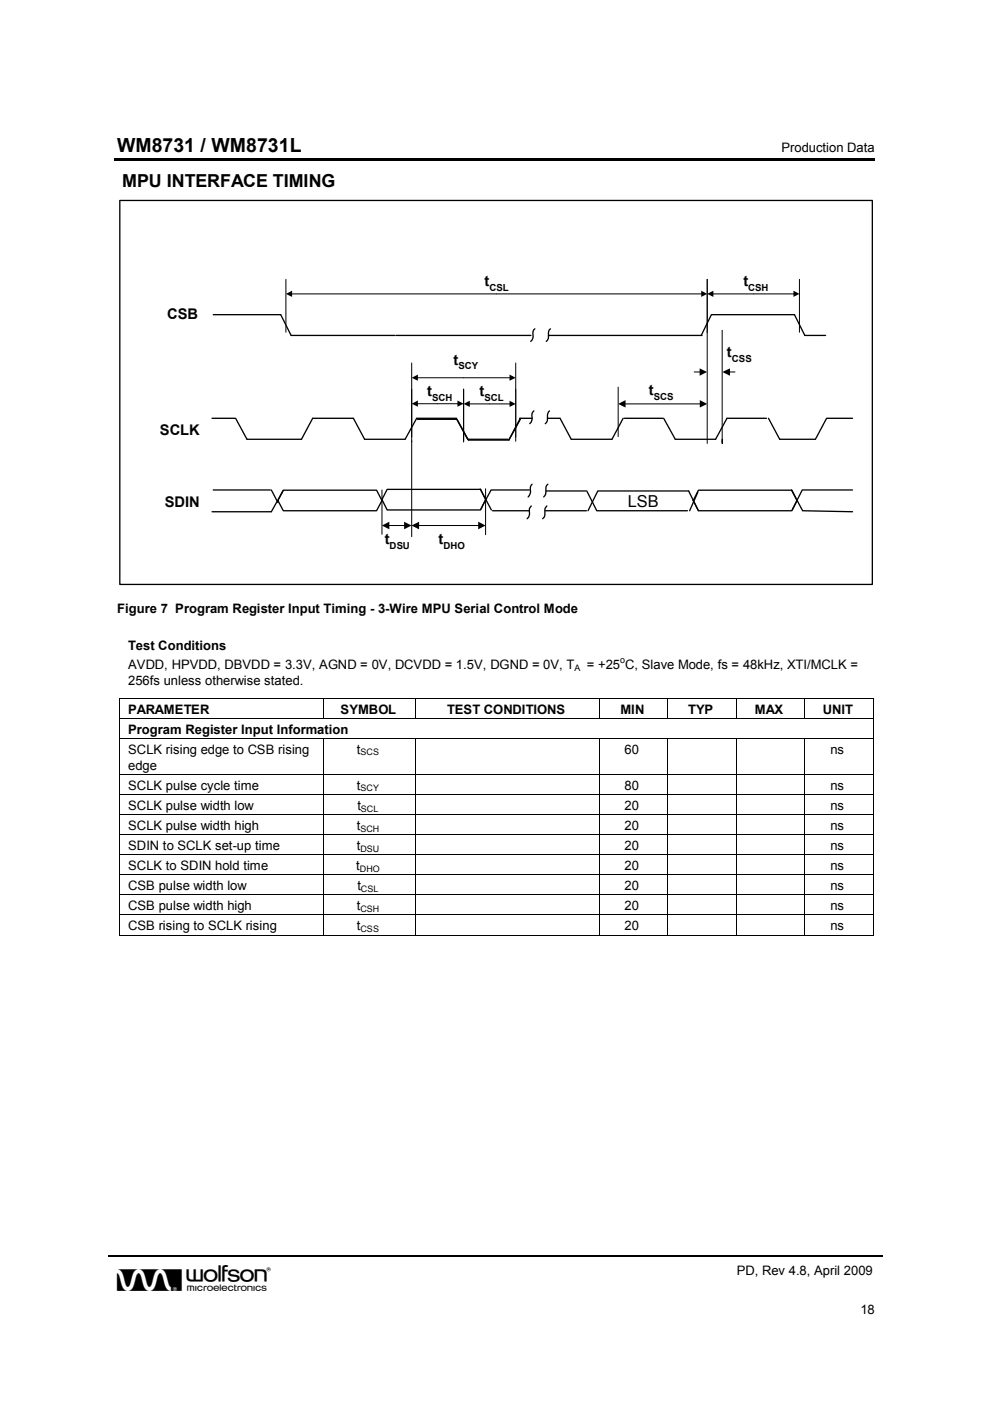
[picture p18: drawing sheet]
<svg xmlns="http://www.w3.org/2000/svg" width="210mm" height="297mm" viewBox="0 0 210 297" stroke-linecap="round" stroke-linejoin="round" font-family="sans-serif">
<defs><g id="words">
<text font-size="6.9" x="24.8" y="273.8">w</text>
<text font-size="4.1" x="24.8" y="32.3">WM8731 / WM8731L</text>
<text font-size="3.8" x="25.9" y="39.7">MPU INTERFACE TIMING</text>
<text font-size="3.5" x="133.1" y="107.6">LSB</text>
<g font-size="3.1">
<text x="102.7" y="60.6">t</text>
<text x="157.6" y="60.6">t</text>
<text x="35.4" y="67.6">CSB</text>
<text x="96.2" y="77.3">t</text>
<text x="154.1" y="75.7">t</text>
<text x="90.6" y="83.9">t</text>
<text x="101.7" y="83.9">t</text>
<text x="137.6" y="83.7">t</text>
<text x="33.9" y="92.2">SCLK</text>
<text x="34.9" y="107.4">SDIN</text>
<text x="81.6" y="115.4">t</text>
<text x="93" y="115.4">t</text>
</g>
<g font-size="2.8">
<text x="165.7" y="32.3">Production Data</text>
<text x="24.8" y="130">Figure 7 Program Register Input Timing - 3-Wire MPU Serial Control Mode</text>
<text x="27.2" y="137.8">Test Conditions</text>
<text x="27.2" y="141.9">AVDD, HPVDD, DBVDD = 3.3V, AGND = 0V, DCVDD = 1.5V, DGND = 0V, T</text>
<text x="124.4" y="141.9">= +25 C, Slave Mode, fs = 48kHz, XTI/MCLK =</text>
<text x="27.2" y="145.3">256fs unless otherwise stated.</text>
<text x="27.2" y="155.5">Program Register Input Information</text>
<text x="27.2" y="151.3">PARAMETER</text>
<text x="72.2" y="151.3">SYMBOL</text>
<text x="94.8" y="151.3">TEST CONDITIONS</text>
<text x="131.5" y="151.3">MIN</text>
<text x="145.9" y="151.3">TYP</text>
<text x="160" y="151.3">MAX</text>
<text x="174.5" y="151.3">UNIT</text>
<text x="27.2" y="159.8">SCLK rising edge to CSB rising</text>
<text x="75.7" y="159.8">t</text>
<text x="132.4" y="159.8">60</text>
<text x="176.1" y="159.8">ns</text>
<text x="27.2" y="163.2">edge</text>
<text x="27.2" y="167.5">SCLK pulse cycle time</text>
<text x="75.7" y="167.5">t</text>
<text x="132.4" y="167.5">80</text>
<text x="176.1" y="167.5">ns</text>
<text x="27.2" y="171.7">SCLK pulse width low</text>
<text x="75.8" y="171.7">t</text>
<text x="132.4" y="171.7">20</text>
<text x="176.1" y="171.7">ns</text>
<text x="27.2" y="175.9">SCLK pulse width high</text>
<text x="75.6" y="176">t</text>
<text x="132.4" y="176">20</text>
<text x="176.1" y="176">ns</text>
<text x="27.2" y="180.2">SDIN to SCLK set-up time</text>
<text x="27.2" y="184.4">SCLK to SDIN hold time</text>
<text x="75.5" y="184.5">t</text>
<text x="75.6" y="180.2">t</text>
<text x="132.4" y="184.5">20</text>
<text x="132.4" y="180.2">20</text>
<text x="176.1" y="184.5">ns</text>
<text x="176.1" y="180.2">ns</text>
<text x="27.2" y="188.7">CSB pulse width low</text>
<text x="75.8" y="188.7">t</text>
<text x="132.4" y="188.7">20</text>
<text x="176.1" y="188.7">ns</text>
<text x="27.2" y="192.9">CSB pulse width high</text>
<text x="27.2" y="197.1">CSB rising to SCLK rising</text>
<text x="75.6" y="193">t</text>
<text x="75.7" y="197.2">t</text>
<text x="132.4" y="193">20</text>
<text x="132.4" y="197.2">20</text>
<text x="176.1" y="193">ns</text>
<text x="176.1" y="197.2">ns</text>
<text x="156.2" y="270.4">PD, Rev 4.8, April 2009</text>
<text x="182.4" y="278.6">18</text>
</g>
<g font-size="2">
<text x="103.8" y="61.6">CSL</text>
<text x="158.6" y="61.6">CSH</text>
<text x="155.2" y="76.7">CSS</text>
<text x="97.2" y="78.3">SCY</text>
<text x="91.6" y="84.9">SCH</text>
<text x="102.7" y="85">SCL</text>
<text x="138.6" y="84.8">SCS</text>
<text x="82.6" y="116.5">DSU</text>
<text x="94" y="116.5">DHO</text>
</g>
<g font-size="1.9">
<text x="121.8" y="142.2">A</text>
<text x="131.5" y="140.5">o</text>
<text x="76.5" y="160.1">SCS</text>
<text x="76.5" y="167.8">SCY</text>
<text x="76.5" y="172.1">SCL</text>
<text x="76.4" y="176.3">SCH</text>
<text x="76.3" y="184.8">DHO</text>
<text x="76.4" y="180.6">DSU</text>
<text x="76.5" y="189.1">CSL</text>
<text x="76.4" y="193.3">CSH</text>
<text x="76.5" y="197.5">CSS</text>
</g>
</g></defs>
<path d="M24.3 33.5h161.2v.5h-161.2z" fill="#000"/>
<path d="M23 266.4h164.3" fill="none" stroke="#000" stroke-width=".3"/>
<path d="M25.4 42.5h159.6v81.4h-159.6zM59.5 66.7l2.2 4.4h22M60.1 103.9h19.7l1.2 2.2-1.2 2.2h-19.7l-1.2-2.2zM82.1 103.8h19.8l1.1 2.1-1.1 2.2h-19.8l-1.1-2.2z" fill="none" stroke="#000" stroke-width=".28"/>
<path d="M180.6 96.4h3.3v6.6h-3.3z" fill="#fff"/>
<path d="M148.1 103.9h19.8l1.1 2.2-1.1 2.2h-19.8l-1.1-2.2z" fill="none" stroke="#000" stroke-width=".28"/>
<path d="M60.6 59.2v11.2zM149.9 59.2v11.2z" fill-rule="evenodd" fill="#fff" stroke="#000" stroke-width=".21"/>
<path d="M61.7 62.3h87.1M81 103.9v9.4M82.4 111.4h3.5M88.6 111.4h13M103 103.6v9.8" fill="none" stroke="#000" stroke-width=".21"/>
<path d="M60.6 62.3l1.3-.7v1.3zM148.7 61.6l1.2 .7-1.2 .6zM81 111.4l1.5-.8v1.6zM85.7 110.6l1.5 .8-1.5 .8zM87.2 111.4l1.7-.8v1.6zM101.4 110.6l1.6 .8-1.6 .8z" fill="#000"/>
<g fill="none" stroke="#000" stroke-width=".28">
<path d="M45.2 66.7h14.3M148.7 71.1l2.1-4.4h17.6l2.2 4.4h4.4M45 88.7h4.8M50 88.7l2.4 4.4h11.5l2.4-4.4h8.6l2.4 4.4h8.6l2.4-4.4h8.4l2.4 4.4h8.6M110.3 88.7l-2.4 4.4M118.7 88.7l2.4 4.4h8.7l2.3-4.4M132.3 88.7h8.2M140.7 88.7l2.5 4.4h8.5l2.4-4.4h8.4M162.9 88.7l2.4 4.4h7.5M180.8 88.7h-5.5l-2.4 4.4M45.2 103.9h12.1M57.5 103.9l1.4 2.7"/>
<path d="M60 104.1l-2.5 4.4h-12.5M167.8 103.9l2.4 4.4 10.6 .2M170.1 103.9l-2.1 4.2M170.2 103.9h10.6"/>
</g>
<path d="M149.9 59.2v11.2zM169.5 59.2v11.2z" fill-rule="evenodd" fill="#fff" stroke="#000" stroke-width=".21"/>
<path d="M151.1 62.3h17.3" fill="none" stroke="#000" stroke-width=".21"/>
<path d="M149.9 62.3l1.4-.7v1.3zM168.2 61.6l1.3 .7-1.3 .6z" fill="#000"/>
<g fill="none" stroke="#000" stroke-width=".28">
<path d="M83.9 71.1h28.7M113.4 69.7a1.76 1.76 0 0 0-.4 1.8l-.5 .9M116.3 71.1h32.5M116.7 69.7l-.2 .2-.2 .6a1.73 1.73 0 0 1-.5 1.9M101.8 103.7l2.4 4.4M104.1 103.9l-2.1 4M104.2 103.9h8M104.4 108.3h7.9M112.6 107.3a1.87 1.87 0 0 0-.3 1.8l-.2 .6-.3 .3M112.8 102.7a2.01 2.01 0 0 0-.3 1.7l-.5 1M115.6 108.3h8.7M115.8 104.1h8.4"/>
<path d="M116 107.3l-.4 .5-.1 .3a1.73 1.73 0 0 1-.4 1.9M116.2 102.7l-.3 .2-.2 .6a1.73 1.73 0 0 1-.4 1.9M146 104.1l2.1 4.2M148 104.4l-1.8 3.9"/>
</g>
<path d="M87.3 77v15.7zM109.3 77v15.7z" fill-rule="evenodd" fill="#fff" stroke="#000" stroke-width=".21"/>
<path d="M88.5 80.1h19.7" fill="none" stroke="#000" stroke-width=".21"/>
<path d="M108 79.4l1.3 .7-1.3 .6zM87.3 80.1l1.3-.7v1.3z" fill="#000"/>
<path d="M87.3 82.5v11.2zM98.3 82.5v11.2z" fill-rule="evenodd" fill="#fff" stroke="#000" stroke-width=".21"/>
<path d="M88.5 85.6h8.7" fill="none" stroke="#000" stroke-width=".21"/>
<path d="M87.3 85.6l1.3-.7v1.3zM97 84.9l1.3 .7-1.3 .6z" fill="#000"/>
<path d="M98.3 82.5v11.1zM109.3 82.5v11.1z" fill-rule="evenodd" fill="#fff" stroke="#000" stroke-width=".21"/>
<g fill="none" stroke="#000" stroke-width=".21">
<path d="M147.2 78.9h1.3M149.9 70.4v23.6M153.1 70v24v-.9M154.5 78.9h1.3M87.3 93.5v20.3M99.5 85.6h8.7M131.1 82.1v10.5M132.4 85.6h16.1M25.2 148.1h160M25.2 152.4h160M25.2 156.6h160M25.3 148.2v4.1"/>
<path d="M25.3 152.4v4.1M25.3 156.7v7.5M68.6 148.2v4.1M68.6 156.7v7.5M88.1 148.2v4.1M88.1 156.7v7.5M127.1 148.2v4.1M127.1 156.7v7.5M141.6 148.2v4.1M141.6 156.7v7.5M156.1 148.2v4.1M156.1 156.7v7.5"/>
<path d="M170.6 148.2v4.1M170.6 156.7v7.5M185.1 148.2v4.1M185.1 152.4v4.1M185.1 156.7v7.5M25.2 164.3h160M25.2 168.5h160M25.2 172.8h160M25.2 177h160M25.3 164.4v4M25.3 168.6v4.1M25.3 172.8v4.1"/>
<path d="M25.3 177.1v4.1M68.6 164.4v4M68.6 168.6v4.1M68.6 172.8v4.1M68.6 177.1v4.1M88.1 164.4v4M88.1 168.6v4.1M88.1 172.8v4.1M88.1 177.1v4.1M127.1 164.4v4M127.1 168.6v4.1M127.1 172.8v4.1"/>
<path d="M127.1 177.1v4.1M141.6 164.4v4M141.6 168.6v4.1M141.6 172.8v4.1M141.6 177.1v4.1M156.1 164.4v4M156.1 168.6v4.1M156.1 172.8v4.1M156.1 177.1v4.1M170.6 164.4v4M170.6 168.6v4.1M170.6 172.8v4.1"/>
<path d="M170.6 177.1v4.1M185.1 164.4v4M185.1 168.6v4.1M185.1 172.8v4.1M185.1 177.1v4.1M25.2 181.3h160M25.2 185.5h160M25.2 189.7h160M25.2 194h160M25.2 198.2h43.3M25.3 181.4v4M25.3 185.6v4.1"/>
<path d="M25.3 189.8v4.1M25.3 194.1v4.2M68.6 181.4v4M68.6 185.6v4.1M68.6 189.8v4.1M68.6 194.1v4.2M68.7 198.2h19.4M88.1 181.4v4M88.1 185.6v4.1M88.1 189.8v4.1M88.1 194.1v4.2M88.2 198.2h38.8"/>
<path d="M127.1 181.4v4M127.1 185.6v4.1M127.1 189.8v4.1M127.1 194.1v4.2M127.1 198.2h14.4M141.6 181.4v4M141.6 185.6v4.1M141.6 189.8v4.1M141.6 194.1v4.2M141.6 198.2h14.4M156.1 181.4v4M156.1 185.6v4.1"/>
<path d="M156.1 189.8v4.1M156.1 194.1v4.2M156.2 198.2h14.3M170.6 181.4v4M170.6 185.6v4.1M170.6 189.8v4.1M170.6 194.1v4.2M170.7 198.2h14.3M185.1 181.4v4M185.1 185.6v4.1M185.1 189.8v4.1M185.1 194.1v4.2"/>
</g>
<path d="M148.3 78.1l1.6 .8-1.6 .8zM153.2 78.9l1.6-.8v1.6zM98.3 85.6l1.3-.6v1.3zM108 85l1.3 .6-1.3 .7zM131.1 85.6l1.5-.8v1.6zM148.4 84.8l1.5 .8-1.5 .8z" fill="#000"/>
<path d="M88.5 88.9h8.2M96.9 88.9l2.4 4.4h8.6l2.4-4.4M110.2 88.7h2.6M113.2 87.1a1.87 1.87 0 0 0-.4 1.8l-.2 .6-.3 .3M116.2 88.7h2.5M116.5 87.1a1.83 1.83 0 0 0-.4 1.8l-.2 .6-.3 .3M124.4 104.1l2.1 4.2M126.6 108.3h19.2M126.7 104.1l-2 4.2M126.9 104.1h19.1" fill="none" stroke="#000" stroke-width=".28"/>
<path d="M25.2 148h.2v.2h-.2zM185 148h.2v.2h-.2zM185 198.2h.2v.1h-.2z" fill="#000"/>
<use href="#words"/>
</svg>
